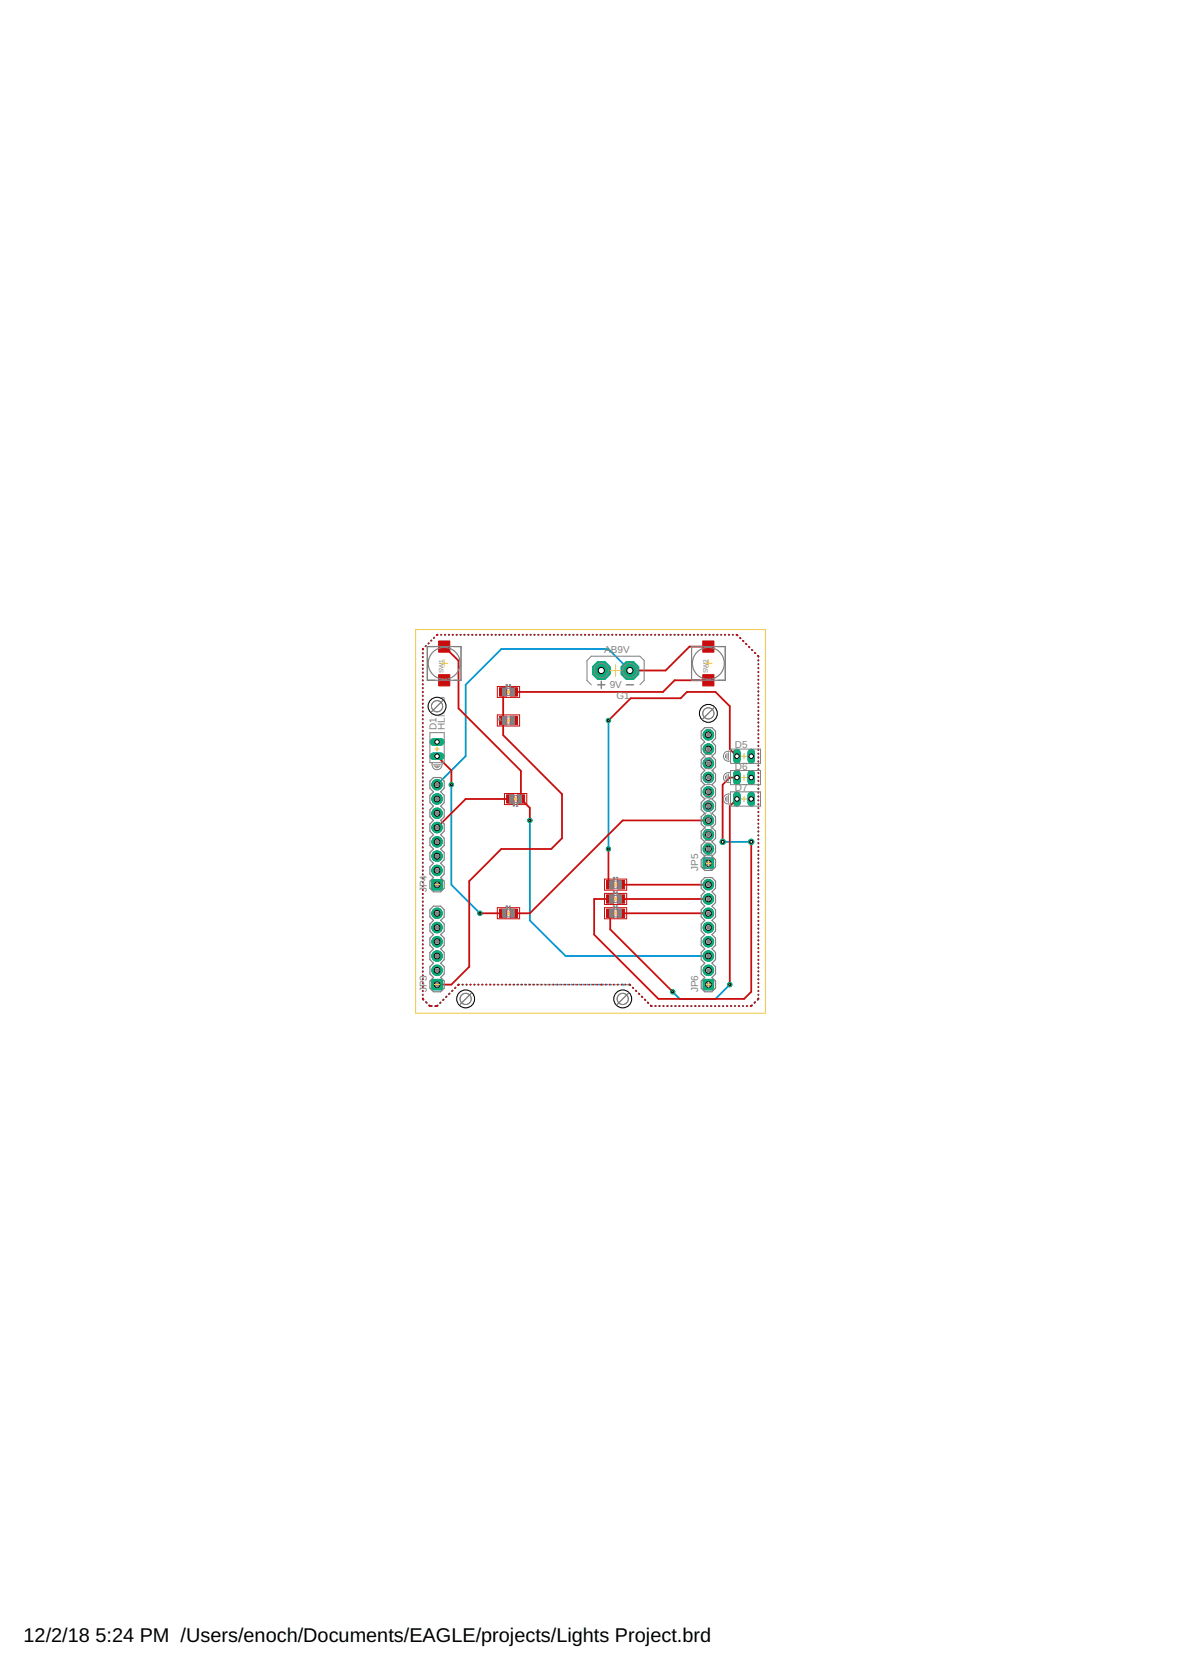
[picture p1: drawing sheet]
<svg xmlns="http://www.w3.org/2000/svg" width="210mm" height="297mm" viewBox="0 0 210 297" stroke-linecap="round" stroke-linejoin="round" font-family="sans-serif">
<defs><g id="words">
<g font-size="3.5">
<text x="4.2" y="291.8">12/2/18</text>
<text x="17" y="291.8">5:24 PM /Users/enoch/Documents/EAGLE/projects/Lights Project.brd</text>
</g>
<g font-size="1.8" fill="#808080">
<text x="107.4" y="116">AB9V</text>
<text x="108.4" y="122.4">9V</text>
<text x="109.6" y="124.3">G1</text>
<text x="77.6" y="129.7" transform="rotate(-90 77.6 129.7)">D1</text>
<text x="79.1" y="129.7" transform="rotate(-90 79.1 129.7)">HLMP6</text>
<text x="130.6" y="133">D5</text>
<text x="130.6" y="136.8">D6</text>
<text x="130.6" y="140.6">D7</text>
<text x="124.1" y="154.8" transform="rotate(-90 124.1 154.8)">JP5</text>
<text x="126.5" y="154.7" transform="rotate(-90 126.5 154.7)">ARDUINO_CONN-IO_HSIP</text>
<text x="75.9" y="158.6" transform="rotate(-90 75.9 158.6)">JP4</text>
<text x="75.9" y="176.4" transform="rotate(-90 75.9 176.4)">JP3</text>
<text x="124.1" y="176.4" transform="rotate(-90 124.1 176.4)">JP6</text>
</g>
<g font-size="1.1" fill="#808080">
<text x="78.8" y="119.7" transform="rotate(-90 78.8 119.7)">SW1</text>
<text x="125.8" y="119.7" transform="rotate(-90 125.8 119.7)">SW2</text>
</g>
</g></defs>
<g fill="none" stroke="#0696d7" stroke-width=".32">
<path d="M75.1 116.1v.1M75.1 116.8h.1M75.1 117.5h.1M75.1 118.2h.1M75.1 118.8v.1M75.1 119.5v.1M75.2 115.3l-.1 .2M75.7 114.8l-.1 .1M76.2 114.3l-.1 .1M76.7 113.8l-.1 .1M77.2 113.3l-.1 .1M77.8 112.8l-.2 .1"/>
<path d="M78.4 112.8h.1M79.1 112.8h.1M79.8 112.8h.1M80.4 112.8h.1M81.1 112.8h.1M81.8 112.8h.1M82.5 112.8h.1M83.2 112.8h.1M83.9 112.8h.1M84.6 112.8h.1M85.3 112.8h.1M86 112.8h.1"/>
<path d="M86.7 112.8h.1M87.4 112.8h.1M88.1 112.8h.1M88.7 112.8h.1M89.4 112.8h.1M90.1 112.8h.1M90.8 112.8h.1M91.5 112.8h.1M92.2 112.8h.1M92.9 112.8h.1M93.6 112.8h.1M94.3 112.8h.1"/>
<path d="M95 112.8h.1M95.7 112.8h.1M96.4 112.8h.1M97 112.8h.1M97.7 112.8h.1M98.4 112.8h.1M99.1 112.8h.1M99.8 112.8h.1M100.5 112.8h.1M101.2 112.8h.1M101.9 112.8h.1M102.6 112.8h.1"/>
<path d="M103.3 112.8h.1M103.9 112.8h.1M104.6 112.8h.1M105.3 112.8h.1M106 112.8h.1M106.7 112.8h.1M107.4 112.8h.1M108.1 112.8h.1M108.8 112.8h.1M109.5 112.8h.1M110.2 112.8h.1M110.8 112.8h.1"/>
<path d="M111.5 112.8h.1M112 119.2l-3.9-3.8h-19l-6.3 6.3v12.7l-5.1 5.1M112.2 112.8h.1M112.9 112.8h.1M113.6 112.8h.1M114.3 112.8h.1M115 112.8h.1M115.7 112.8h.1M116.4 112.8h.1M117.1 112.8h.1M117.8 112.8h.1M118.4 112.8h.1"/>
<path d="M119.1 112.8h.1M119.8 112.8h.1M120.5 112.8h.1M121.2 112.8h.1M121.9 112.8h.1M122.6 112.8h.1M123.3 112.8h.1M124 112.8h.1M124.7 112.8h.1M125.4 112.8h.1M126.1 112.8h.1M126.7 112.8h.1"/>
<path d="M127.4 112.8h.1M128.1 112.8h.1M128.8 112.8h.1M129.5 112.8h.1M130.2 112.8h.1M130.9 112.8l.2 .1M131.5 113.4l.1 .1M132 113.9l.1 .1M132.6 114.4l.1 .1M133.1 115l.1 .1M133.6 115.5l.1 .1M134.2 116l.1 .1"/>
<path d="M134.7 116.6l.1 .1M134.8 117.3v.1M134.8 118v.1M134.8 118.7v.1M134.8 119.4v.1M75.1 120.2v.1M75.1 120.9v.1M75.1 121.6v.1M75.1 122.3v.1M75.1 123v.1M75.1 123.7h.1M75.1 124.4h.1"/>
<path d="M75.1 125.1h.1M75.1 125.7v.1M75.1 126.4v.1M75.1 127.1v.1M75.1 127.8v.1M75.1 128.5v.1M75.1 129.2v.1M75.1 129.9v.1M75.1 130.6h.1M75.1 131.3h.1M75.1 132h.1M75.1 132.6v.1"/>
<path d="M75.1 133.3v.1M75.1 134v.1M75.1 134.7v.1M75.1 135.4v.1M75.1 136.1v.1M75.1 136.8v.1M75.1 137.5h.1M75.1 138.2h.1M75.1 138.9h.1M75.1 139.5v.1M80.2 139.5v17.8l5.1 5M108.1 128.1v22.8"/>
<path d="M134.8 120.1v.1M134.8 120.8v.1M134.8 121.5v.1M134.8 122.2v.1M134.8 122.9v.1M134.8 123.6v.1M134.8 124.2v.1M134.8 124.9v.1M134.8 125.6v.1M134.8 126.3v.1M134.8 127v.1M134.8 127.7v.1"/>
<path d="M134.8 128.4v.1M134.8 129.1v.1M134.8 129.8v.1M134.8 130.5v.1M134.8 131.2v.1M134.8 131.9v.1M134.8 132.5v.1M134.8 133.2v.1M134.8 133.9v.1M134.8 134.6v.1M134.8 135.3v.1M134.8 136v.1"/>
<path d="M134.8 136.7v.1M134.8 137.4v.1M134.8 138.1v.1M134.8 138.8v.1M134.8 139.5v.1M75.1 140.2v.1M75.1 140.9v.1M75.1 141.6v.1M75.1 142.3v.1M75.1 143v.1M75.1 143.7v.1M75.1 144.4h.1"/>
<path d="M75.1 145.1h.1M75.1 145.8h.1M75.1 146.4v.1M75.1 147.1v.1M75.1 147.8v.1M75.1 148.5v.1M75.1 149.2v.1M75.1 149.9v.1M75.1 150.6v.1M75.1 151.3h.1M75.1 152h.1M75.1 152.7h.1"/>
<path d="M75.1 153.3v.1M75.1 154v.1M75.1 154.7v.1M75.1 155.4v.1M75.1 156.1v.1M75.1 156.8v.1M75.1 157.5v.1M75.1 158.2h.1M75.1 158.9h.1M75.1 159.6h.1M94.2 145.8v17.8l6.3 6.3h25.4M128.4 149.6h5.1"/>
<path d="M134.8 140.2v.1M134.8 140.8v.1M134.8 141.5v.1M134.8 142.2v.1M134.8 142.9v.1M134.8 143.6v.1M134.8 144.3v.1M134.8 145v.1M134.8 145.7v.1M134.8 146.4v.1M134.8 147.1v.1M134.8 147.8h.1"/>
<path d="M134.8 148.5h.1M134.8 149.1v.1M134.8 149.8v.1M134.8 150.5v.1M134.8 151.2v.1M134.8 151.9v.1M134.8 152.6v.1M134.8 153.3v.1M134.8 154v.1M134.8 154.7h.1M134.8 155.4h.1M134.8 156.1h.1"/>
<path d="M134.8 156.7v.1M134.8 157.4v.1M134.8 158.1v.1M134.8 158.8v.1M134.8 159.5v.1M75.1 177.5l.2 .2M75.1 160.2v.1M75.1 160.9v.1M75.1 161.6v.1M75.1 162.3v.1M75.1 163v.1M75.1 163.7v.1"/>
<path d="M75.1 164.4v.1M75.1 165.1h.1M75.1 165.8h.1M75.1 166.5h.1M75.1 167.1v.1M75.1 167.8v.1M75.1 168.5v.1M75.1 169.2v.1M75.1 169.9v.1M75.1 170.6v.1M75.1 171.3v.1M75.1 172h.1"/>
<path d="M75.1 172.7h.1M75.1 173.4h.1M75.1 174v.1M75.1 174.7v.1M75.1 175.4v.1M75.1 176.1v.1M75.1 176.8v.1M75.7 178.1l.1 .2M76.3 178.7l.5 .1M77.8 178.7l-.5 .1M78.3 178.2l-.1 .1M78.8 177.7l-.1 .1"/>
<path d="M79.4 177.1l-.1 .1M79.9 176.6l-.1 .1M80.4 176.1l-.1 .1M81 175.6l-.1 .1M81.6 175l-.2 .1M82.2 175h.1M82.9 175h.1M83.6 175h.1M84.3 175h.1M84.9 175h.1M85.6 175h.1M86.3 175h.1"/>
<path d="M87 175h.1M87.7 175h.1M88.4 175h.1M89.1 175h.1M89.8 175h.1M90.5 175h.1M91.2 175h.1M91.9 175h.1M92.6 175h.1M93.3 175h.1M94 175h.1M94.7 175h.1"/>
<path d="M95.4 175h.1M96 175h.1M96.7 175h.1M97.4 175h.1M98.1 175h.1M98.8 175h.1M99.5 175h.1M100.2 175h.1M100.9 175h.1M101.6 175h.1M102.3 175h.1M103 175h.1"/>
<path d="M103.7 175h.1M104.4 175h.1M105.1 175h.1M105.7 175h.1M106.4 175h.1M107.1 175h.1M107.8 175h.1M108.5 175h.1M109.2 175h.1M109.9 175h.1M110.6 175h.4M111.6 175l.4 .1"/>
<path d="M112.5 175.6l.1 .1M113 176.1l.1 .1M113.5 176.6l.1 .1M114.1 177.1l.1 .1M114.6 177.7l.1 .1M115.1 178.2l.1 .1M115.7 178.7l.1 .1M116.5 178.8h.1M117.2 178.8h.1M117.9 178.8h.1M118.6 178.8h.1M119.3 178.8h.1"/>
<path d="M120 178.8h.1M120.7 178.8h.1M121.4 178.8h.1M122.1 178.8h.1M122.8 178.8h.1M123.5 178.8h.1M124.2 178.8h.1M124.9 178.8h.1M125.6 178.8h.2M126.3 178.8h.1M127.1 178.8h.1M127.8 178.8h.1"/>
<path d="M128.5 178.8h.1M129.2 178.8h.1M129.7 175l-2.5 2.6h-6.4l-1.3-1.3M129.9 178.8h.1M130.6 178.8h.1M131.3 178.8h.1M132 178.8h.1M132.7 178.8h.1M133.6 178.7l-.2 .1M134.2 178.1l-.1 .2M134.8 160.2v.1M134.8 160.9v.1"/>
<path d="M134.8 161.6v.1M134.8 162.3v.1M134.8 163h.1M134.8 163.7h.1M134.8 164.4h.1M134.8 165v.1M134.8 165.7v.1M134.8 166.4v.1M134.8 167.1v.1M134.8 167.8v.1M134.8 168.5v.1M134.8 169.2v.1"/>
<path d="M134.8 169.9v.1M134.8 170.6v.1M134.8 171.3h.1M134.8 172h.1M134.8 172.7h.1M134.8 173.3v.1M134.8 174v.1M134.8 174.7v.1M134.8 175.4v.1M134.8 176.1v.1M134.8 176.8v.1M134.8 177.5l-.1 .2"/>
</g>
<circle cx="112" cy="119.2" r="1.7" fill="#0dab76" stroke="#0dab76" stroke-width=".18"/>
<circle cx="112" cy="119.2" r=".55" fill="#fff" stroke="#000" stroke-width=".18"/>
<circle cx="106.9" cy="119.2" r="1.7" fill="#0dab76" stroke="#0dab76" stroke-width=".18"/>
<circle cx="106.9" cy="119.2" r=".55" fill="#fff" stroke="#000" stroke-width=".18"/>
<path d="M77 134.4h1.3" fill="none" stroke="#0dab76" stroke-width="1.3"/>
<circle cx="77.7" cy="134.4" r=".4" fill="#fff" stroke="#000" stroke-width=".18"/>
<path d="M77 131.9h1.3" fill="none" stroke="#0dab76" stroke-width="1.3"/>
<circle cx="77.7" cy="131.9" r=".4" fill="#fff" stroke="#000" stroke-width=".18"/>
<path d="M131 133.8v1.3" fill="none" stroke="#0dab76" stroke-width="1.3"/>
<circle cx="131" cy="134.4" r=".4" fill="#fff" stroke="#000" stroke-width=".18"/>
<path d="M133.5 133.8v1.3" fill="none" stroke="#0dab76" stroke-width="1.3"/>
<circle cx="133.5" cy="134.4" r=".4" fill="#fff" stroke="#000" stroke-width=".18"/>
<path d="M131 137.6v1.3" fill="none" stroke="#0dab76" stroke-width="1.3"/>
<circle cx="131" cy="138.2" r=".4" fill="#fff" stroke="#000" stroke-width=".18"/>
<path d="M133.5 137.6v1.3" fill="none" stroke="#0dab76" stroke-width="1.3"/>
<circle cx="133.5" cy="138.2" r=".4" fill="#fff" stroke="#000" stroke-width=".18"/>
<path d="M131 141.4v1.3" fill="none" stroke="#0dab76" stroke-width="1.3"/>
<circle cx="131" cy="142" r=".4" fill="#fff" stroke="#000" stroke-width=".18"/>
<path d="M133.5 141.4v1.3" fill="none" stroke="#0dab76" stroke-width="1.3"/>
<circle cx="133.5" cy="142" r=".4" fill="#fff" stroke="#000" stroke-width=".18"/>
<path d="M76.8 174.1h1.8v1.9h-1.8z" fill="#0dab76" stroke="#0dab76" stroke-width=".18"/>
<circle cx="77.7" cy="175" r=".51" fill="#fff" stroke="#000" stroke-width=".18"/>
<circle cx="77.7" cy="172.5" r=".93" fill="#0dab76" stroke="#0dab76" stroke-width=".18"/>
<circle cx="77.7" cy="172.5" r=".51" fill="#fff" stroke="#000" stroke-width=".18"/>
<circle cx="77.7" cy="169.9" r=".93" fill="#0dab76" stroke="#0dab76" stroke-width=".18"/>
<circle cx="77.7" cy="169.9" r=".51" fill="#fff" stroke="#000" stroke-width=".18"/>
<circle cx="77.7" cy="167.4" r=".93" fill="#0dab76" stroke="#0dab76" stroke-width=".18"/>
<circle cx="77.7" cy="167.4" r=".51" fill="#fff" stroke="#000" stroke-width=".18"/>
<circle cx="77.7" cy="164.9" r=".93" fill="#0dab76" stroke="#0dab76" stroke-width=".18"/>
<circle cx="77.7" cy="164.9" r=".51" fill="#fff" stroke="#000" stroke-width=".18"/>
<circle cx="77.7" cy="162.3" r=".93" fill="#0dab76" stroke="#0dab76" stroke-width=".18"/>
<circle cx="77.7" cy="162.3" r=".51" fill="#fff" stroke="#000" stroke-width=".18"/>
<path d="M125 152.5h1.8v1.9h-1.8z" fill="#0dab76" stroke="#0dab76" stroke-width=".18"/>
<circle cx="125.9" cy="153.5" r=".51" fill="#fff" stroke="#000" stroke-width=".18"/>
<circle cx="125.9" cy="150.9" r=".93" fill="#0dab76" stroke="#0dab76" stroke-width=".18"/>
<circle cx="125.9" cy="150.9" r=".51" fill="#fff" stroke="#000" stroke-width=".18"/>
<circle cx="125.9" cy="148.4" r=".93" fill="#0dab76" stroke="#0dab76" stroke-width=".18"/>
<circle cx="125.9" cy="148.4" r=".51" fill="#fff" stroke="#000" stroke-width=".18"/>
<circle cx="125.9" cy="145.8" r=".93" fill="#0dab76" stroke="#0dab76" stroke-width=".18"/>
<circle cx="125.9" cy="145.8" r=".51" fill="#fff" stroke="#000" stroke-width=".18"/>
<circle cx="125.9" cy="143.3" r=".93" fill="#0dab76" stroke="#0dab76" stroke-width=".18"/>
<circle cx="125.9" cy="143.3" r=".51" fill="#fff" stroke="#000" stroke-width=".18"/>
<circle cx="125.9" cy="140.8" r=".93" fill="#0dab76" stroke="#0dab76" stroke-width=".18"/>
<circle cx="125.9" cy="140.8" r=".51" fill="#fff" stroke="#000" stroke-width=".18"/>
<circle cx="125.9" cy="138.2" r=".93" fill="#0dab76" stroke="#0dab76" stroke-width=".18"/>
<circle cx="125.9" cy="138.2" r=".51" fill="#fff" stroke="#000" stroke-width=".18"/>
<circle cx="125.9" cy="135.7" r=".93" fill="#0dab76" stroke="#0dab76" stroke-width=".18"/>
<circle cx="125.9" cy="135.7" r=".51" fill="#fff" stroke="#000" stroke-width=".18"/>
<circle cx="125.9" cy="133.2" r=".93" fill="#0dab76" stroke="#0dab76" stroke-width=".18"/>
<circle cx="125.9" cy="133.2" r=".51" fill="#fff" stroke="#000" stroke-width=".18"/>
<circle cx="125.9" cy="130.6" r=".93" fill="#0dab76" stroke="#0dab76" stroke-width=".18"/>
<circle cx="125.9" cy="130.6" r=".51" fill="#fff" stroke="#000" stroke-width=".18"/>
<path d="M125 174.1h1.8v1.9h-1.8z" fill="#0dab76" stroke="#0dab76" stroke-width=".18"/>
<circle cx="125.9" cy="175" r=".51" fill="#fff" stroke="#000" stroke-width=".18"/>
<circle cx="125.9" cy="172.5" r=".93" fill="#0dab76" stroke="#0dab76" stroke-width=".18"/>
<circle cx="125.9" cy="172.5" r=".51" fill="#fff" stroke="#000" stroke-width=".18"/>
<circle cx="125.9" cy="169.9" r=".93" fill="#0dab76" stroke="#0dab76" stroke-width=".18"/>
<circle cx="125.9" cy="169.9" r=".51" fill="#fff" stroke="#000" stroke-width=".18"/>
<circle cx="125.9" cy="167.4" r=".93" fill="#0dab76" stroke="#0dab76" stroke-width=".18"/>
<circle cx="125.9" cy="167.4" r=".51" fill="#fff" stroke="#000" stroke-width=".18"/>
<circle cx="125.9" cy="164.9" r=".93" fill="#0dab76" stroke="#0dab76" stroke-width=".18"/>
<circle cx="125.9" cy="164.9" r=".51" fill="#fff" stroke="#000" stroke-width=".18"/>
<circle cx="125.9" cy="162.3" r=".93" fill="#0dab76" stroke="#0dab76" stroke-width=".18"/>
<circle cx="125.9" cy="162.3" r=".51" fill="#fff" stroke="#000" stroke-width=".18"/>
<circle cx="125.9" cy="159.8" r=".93" fill="#0dab76" stroke="#0dab76" stroke-width=".18"/>
<circle cx="125.9" cy="159.8" r=".51" fill="#fff" stroke="#000" stroke-width=".18"/>
<circle cx="125.9" cy="157.3" r=".93" fill="#0dab76" stroke="#0dab76" stroke-width=".18"/>
<circle cx="125.9" cy="157.3" r=".51" fill="#fff" stroke="#000" stroke-width=".18"/>
<path d="M76.8 156.3h1.8v1.9h-1.8z" fill="#0dab76" stroke="#0dab76" stroke-width=".18"/>
<circle cx="77.7" cy="157.3" r=".51" fill="#fff" stroke="#000" stroke-width=".18"/>
<circle cx="77.7" cy="154.7" r=".93" fill="#0dab76" stroke="#0dab76" stroke-width=".18"/>
<circle cx="77.7" cy="154.7" r=".51" fill="#fff" stroke="#000" stroke-width=".18"/>
<circle cx="77.7" cy="152.2" r=".93" fill="#0dab76" stroke="#0dab76" stroke-width=".18"/>
<circle cx="77.7" cy="152.2" r=".51" fill="#fff" stroke="#000" stroke-width=".18"/>
<circle cx="77.7" cy="149.6" r=".93" fill="#0dab76" stroke="#0dab76" stroke-width=".18"/>
<circle cx="77.7" cy="149.6" r=".51" fill="#fff" stroke="#000" stroke-width=".18"/>
<circle cx="77.7" cy="147.1" r=".93" fill="#0dab76" stroke="#0dab76" stroke-width=".18"/>
<circle cx="77.7" cy="147.1" r=".51" fill="#fff" stroke="#000" stroke-width=".18"/>
<circle cx="77.7" cy="144.6" r=".93" fill="#0dab76" stroke="#0dab76" stroke-width=".18"/>
<circle cx="77.7" cy="144.6" r=".51" fill="#fff" stroke="#000" stroke-width=".18"/>
<circle cx="77.7" cy="142" r=".93" fill="#0dab76" stroke="#0dab76" stroke-width=".18"/>
<circle cx="77.7" cy="142" r=".51" fill="#fff" stroke="#000" stroke-width=".18"/>
<circle cx="77.7" cy="139.5" r=".93" fill="#0dab76" stroke="#0dab76" stroke-width=".18"/>
<circle cx="77.7" cy="139.5" r=".51" fill="#fff" stroke="#000" stroke-width=".18"/>
<circle cx="94.2" cy="145.8" r=".38" fill="#0dab76" stroke="#0dab76" stroke-width=".18"/>
<circle cx="94.2" cy="145.8" r=".17" fill="#fff" stroke="#000" stroke-width=".18"/>
<circle cx="80.2" cy="139.5" r=".38" fill="#0dab76" stroke="#0dab76" stroke-width=".18"/>
<circle cx="80.2" cy="139.5" r=".17" fill="#fff" stroke="#000" stroke-width=".18"/>
<circle cx="85.3" cy="162.3" r=".38" fill="#0dab76" stroke="#0dab76" stroke-width=".18"/>
<circle cx="85.3" cy="162.3" r=".17" fill="#fff" stroke="#000" stroke-width=".18"/>
<circle cx="108.1" cy="128.1" r=".38" fill="#0dab76" stroke="#0dab76" stroke-width=".18"/>
<circle cx="108.1" cy="128.1" r=".17" fill="#fff" stroke="#000" stroke-width=".18"/>
<circle cx="108.1" cy="150.9" r=".38" fill="#0dab76" stroke="#0dab76" stroke-width=".18"/>
<circle cx="108.1" cy="150.9" r=".17" fill="#fff" stroke="#000" stroke-width=".18"/>
<circle cx="133.5" cy="149.6" r=".47" fill="#0dab76" stroke="#0dab76" stroke-width=".18"/>
<circle cx="133.5" cy="149.6" r=".25" fill="#fff" stroke="#000" stroke-width=".18"/>
<circle cx="128.4" cy="149.6" r=".47" fill="#0dab76" stroke="#0dab76" stroke-width=".18"/>
<circle cx="128.4" cy="149.6" r=".25" fill="#fff" stroke="#000" stroke-width=".18"/>
<circle cx="119.5" cy="176.3" r=".38" fill="#0dab76" stroke="#0dab76" stroke-width=".18"/>
<circle cx="119.5" cy="176.3" r=".17" fill="#fff" stroke="#000" stroke-width=".18"/>
<circle cx="129.7" cy="175" r=".38" fill="#0dab76" stroke="#0dab76" stroke-width=".18"/>
<circle cx="129.7" cy="175" r=".17" fill="#fff" stroke="#000" stroke-width=".18"/>
<g fill="#c90d0c" stroke="#c90d0c" stroke-width=".18">
<path d="M88.8 161.6h1.3v1.5h-1.3z"/>
<path d="M90.7 161.6h1.3v1.5h-1.3z"/>
<path d="M91.9 141.3h1.3v1.5h-1.3z"/>
<path d="M90 141.3h1.4v1.5h-1.4z"/>
<path d="M88.8 122.3h1.3v1.4h-1.3z"/>
<path d="M90.7 122.3h1.3v1.4h-1.3z"/>
<path d="M90.7 127.3h1.3v1.5h-1.3z"/>
<path d="M88.8 127.3h1.3v1.5h-1.3z"/>
<path d="M107.8 161.6h1.3v1.5h-1.3z"/>
<path d="M109.7 161.6h1.3v1.5h-1.3z"/>
<path d="M107.8 159.1h1.3v1.4h-1.3z"/>
<path d="M109.7 159.1h1.3v1.4h-1.3z"/>
<path d="M107.8 156.5h1.3v1.5h-1.3z"/>
<path d="M109.7 156.5h1.3v1.5h-1.3z"/>
<path d="M78 113.9h1.9v2h-1.9z"/>
<path d="M78 119.9h1.9v2h-1.9z"/>
<path d="M124.9 113.9h2v2h-2z"/>
<path d="M124.9 119.9h2v2h-2z"/>
</g>
<g fill="none" stroke="#c90d0c" stroke-width=".32">
<path d="M75.1 116.1v.1M75.1 116.8h.1M75.1 117.5h.1M75.1 118.2h.1M75.1 118.8v.1M75.1 119.5v.1M75.2 115.3l-.1 .2M75.7 114.8l-.1 .1M76.2 114.3l-.1 .1M76.7 113.8l-.1 .1M77.2 113.3l-.1 .1M77.8 112.8l-.2 .1"/>
<path d="M78.4 112.8h.1M79 114.9l2.5 2.6v8.4l11.1 11.1v5l1.6 1.6v2.2M79.1 112.8h.1M79.8 112.8h.1M80.4 112.8h.1M81.1 112.8h.1M81.8 112.8h.1M82.5 112.8h.1M83.2 112.8h.1M83.9 112.8h.1M84.6 112.8h.1M85.3 112.8h.1"/>
<path d="M86 112.8h.1M86.7 112.8h.1M87.4 112.8h.1M88.1 112.8h.1M88.7 112.8h.1M89.4 112.8h.1M90.1 112.8h.1M90.8 112.8h.1M91.5 112.8h.1M92.2 112.8h.1M92.9 112.8h.1M93.6 112.8h.1"/>
<path d="M94.3 112.8h.1M95 112.8h.1M95.7 112.8h.1M96.4 112.8h.1M97 112.8h.1M97.7 112.8h.1M98.4 112.8h.1M99.1 112.8h.1M99.8 112.8h.1M100.5 112.8h.1M101.2 112.8h.1M101.9 112.8h.1"/>
<path d="M102.6 112.8h.1M103.3 112.8h.1M103.9 112.8h.1M104.6 112.8h.1M105.3 112.8h.1M106 112.8h.1M106.7 112.8h.1M107.4 112.8h.1M108.1 112.8h.1M108.8 112.8h.1M109.5 112.8h.1M110.2 112.8h.1"/>
<path d="M110.8 112.8h.1M111.5 112.8h.1M112.2 112.8h.1M112.9 112.8h.1M113.6 112.8h.1M114.3 112.8h.1M115 112.8h.1M115.7 112.8h.1M116.4 112.8h.1M117.1 112.8h.1M117.8 112.8h.1M118.4 112.8h.1"/>
<path d="M119.1 112.8h.1M119.8 112.8h.1M120.5 112.8h.1M121.2 112.8h.1M121.9 112.8h.1M122.6 112.8h.1M123.3 112.8h.1M124 112.8h.1M124.7 112.8h.1M125.4 112.8h.1M125.9 114.9h-3.3l-4.3 4.3h-6.3M126.1 112.8h.1"/>
<path d="M126.7 112.8h.1M127.4 112.8h.1M128.1 112.8h.1M128.8 112.8h.1M129.5 112.8h.1M130.2 112.8h.1M130.9 112.8l.2 .1M131.5 113.4l.1 .1M132 113.9l.1 .1M132.6 114.4l.1 .1M133.1 115l.1 .1M133.6 115.5l.1 .1"/>
<path d="M134.2 116l.1 .1M134.7 116.6l.1 .1M134.8 117.3v.1M134.8 118v.1M134.8 118.7v.1M134.8 119.4v.1M75.1 120.2v.1M75.1 120.9v.1M75.1 121.6v.1M75.1 122.3v.1M75.1 123v.1M75.1 123.7h.1"/>
<path d="M75.1 124.4h.1M75.1 125.1h.1M75.1 125.7v.1M75.1 126.4v.1M75.1 127.1v.1M75.1 127.8v.1M75.1 128.5v.1M75.1 129.2v.1M75.1 129.9v.1M75.1 130.6h.1M75.1 131.3h.1M75.1 132h.1"/>
<path d="M75.1 132.6v.1M75.1 133.3v.1M75.1 134v.1M75.1 134.7v.1M75.1 135.4v.1M75.1 136.1v.1M75.1 136.8v.1M75.1 137.5h.1M75.1 138.2h.1M75.1 138.9h.1M75.1 139.5v.1M77.7 134.4l2.5 2.6v2.5"/>
<path d="M89.4 123v7.7l10.5 10.5v7.8l-1.9 1.9h-8.9l-5.7 5.7v15.3l-3.2 3.1h-2.5M108.1 128.1l4-4h8.9l1.1-1.1h5.1l2.5 2.5v7.7l1.3 1.2M125.9 120.9h-6l-2.1 2.1h-26.5M131 138.2h-1.3l-1.3 1.3v10.1M134.8 120.1v.1M134.8 120.8v.1M134.8 121.5v.1M134.8 122.2v.1M134.8 122.9v.1M134.8 123.6v.1M134.8 124.2v.1M134.8 124.9v.1"/>
<path d="M134.8 125.6v.1M134.8 126.3v.1M134.8 127v.1M134.8 127.7v.1M134.8 128.4v.1M134.8 129.1v.1M134.8 129.8v.1M134.8 130.5v.1M134.8 131.2v.1M134.8 131.9v.1M134.8 132.5v.1M134.8 133.2v.1"/>
<path d="M134.8 133.9v.1M134.8 134.6v.1M134.8 135.3v.1M134.8 136v.1M134.8 136.7v.1M134.8 137.4v.1M134.8 138.1v.1M134.8 138.8v.1M134.8 139.5v.1M75.1 140.2v.1M75.1 140.9v.1M75.1 141.6v.1"/>
<path d="M75.1 142.3v.1M75.1 143v.1M75.1 143.7v.1M75.1 144.4h.1M75.1 145.1h.1M75.1 145.8h.1M75.1 146.4v.1M75.1 147.1v.1M75.1 147.8v.1M75.1 148.5v.1M75.1 149.2v.1M75.1 149.9v.1"/>
<path d="M75.1 150.6v.1M75.1 151.3h.1M75.1 152h.1M75.1 152.7h.1M75.1 153.3v.1M75.1 154v.1M75.1 154.7v.1M75.1 155.4v.1M75.1 156.1v.1M75.1 156.8v.1M75.1 157.5v.1M75.1 158.2h.1"/>
<path d="M75.1 158.9h.1M75.1 159.6h.1M90.7 142h-7.9l-5.1 5.1M108.1 150.9v6.1l.4 .3M110.4 159.8h15.5M110.4 157.3h15.5M125.9 145.8h-15.2l-16.5 16.5h-2.9M131 142l-1.3 1.3v31.7M133.5 149.6v26.7l-1.3 1.3h-15.2l-11.4-11.5v-6.3h2.9M134.8 140.2v.1M134.8 140.8v.1M134.8 141.5v.1"/>
<path d="M134.8 142.2v.1M134.8 142.9v.1M134.8 143.6v.1M134.8 144.3v.1M134.8 145v.1M134.8 145.7v.1M134.8 146.4v.1M134.8 147.1v.1M134.8 147.8h.1M134.8 148.5h.1M134.8 149.1v.1M134.8 149.8v.1"/>
<path d="M134.8 150.5v.1M134.8 151.2v.1M134.8 151.9v.1M134.8 152.6v.1M134.8 153.3v.1M134.8 154v.1M134.8 154.7h.1M134.8 155.4h.1M134.8 156.1h.1M134.8 156.7v.1M134.8 157.4v.1M134.8 158.1v.1"/>
<path d="M134.8 158.8v.1M134.8 159.5v.1M75.1 177.5l.2 .2M75.1 160.2v.1M75.1 160.9v.1M75.1 161.6v.1M75.1 162.3v.1M75.1 163v.1M75.1 163.7v.1M75.1 164.4v.1M75.1 165.1h.1M75.1 165.8h.1"/>
<path d="M75.1 166.5h.1M75.1 167.1v.1M75.1 167.8v.1M75.1 168.5v.1M75.1 169.2v.1M75.1 169.9v.1M75.1 170.6v.1M75.1 171.3v.1M75.1 172h.1M75.1 172.7h.1M75.1 173.4h.1M75.1 174v.1"/>
<path d="M75.1 174.7v.1M75.1 175.4v.1M75.1 176.1v.1M75.1 176.8v.1M75.7 178.1l.1 .2M76.3 178.7l.5 .1M77.8 178.7l-.5 .1M78.3 178.2l-.1 .1M78.8 177.7l-.1 .1M79.4 177.1l-.1 .1M79.9 176.6l-.1 .1M80.4 176.1l-.1 .1"/>
<path d="M81 175.6l-.1 .1M81.6 175l-.2 .1M82.2 175h.1M82.9 175h.1M83.6 175h.1M84.3 175h.1M85 175h.1M85.3 162.3h4.1l-.3 .4M85.7 175h.1M86.4 175h.1M87.1 175h.1M87.8 175h.1"/>
<path d="M88.5 175h.1M89.2 175h.1M89.9 175h.1M90.6 175h.1M91.3 175h.1M92 175h.1M92.7 175h.1M93.4 175h.1M94.1 175h.1M94.8 175h.1M95.5 175h.1M96.2 175h.1"/>
<path d="M96.9 175h.1M97.6 175h.1M98.3 175h.1M99 175h.1M99.8 175h.1M100.5 175h.1M101.2 175h.1M101.9 175h.1M102.6 175h.1M103.3 175h.1M104 175h.1M104.7 175h.1"/>
<path d="M105.4 175h.1M106.1 175h.1M106.8 175h.2M107.6 175h.1M108.3 175h.1M108.5 162.3v2.9l11 11.1M109 175h.1M109.7 175h.1M110.4 162.3h15.5M110.4 175h.1M111.1 175h.1M111.8 175l.2 .1"/>
<path d="M112.5 175.6l.1 .1M113 176.1l.1 .1M113.5 176.6l.1 .1M114.1 177.1l.1 .1M114.6 177.7l.1 .1M115.1 178.2l.1 .1M115.7 178.7l.1 .1M116.5 178.8h.1M117.2 178.8h.1M117.9 178.8h.1M118.6 178.8h.1M119.3 178.8h.1"/>
<path d="M120 178.8h.1M120.7 178.8h.1M121.4 178.8h.1M122.1 178.8h.1M122.8 178.8h.1M123.5 178.8h.1M124.2 178.8h.1M124.9 178.8h.1M125.6 178.8h.2M126.3 178.8h.1M127.1 178.8h.1M127.8 178.8h.1"/>
<path d="M128.5 178.8h.1M129.2 178.8h.1M129.9 178.8h.1M130.6 178.8h.1M131.3 178.8h.1M132 178.8h.1M132.7 178.8h.1M133.6 178.7l-.2 .1M134.2 178.1l-.1 .2M134.8 160.2v.1M134.8 160.9v.1M134.8 161.6v.1"/>
<path d="M134.8 162.3v.1M134.8 163h.1M134.8 163.7h.1M134.8 164.4h.1M134.8 165v.1M134.8 165.7v.1M134.8 166.4v.1M134.8 167.1v.1M134.8 167.8v.1M134.8 168.5v.1M134.8 169.2v.1M134.8 169.9v.1"/>
<path d="M134.8 170.6v.1M134.8 171.3h.1M134.8 172h.1M134.8 172.7h.1M134.8 173.3v.1M134.8 174v.1M134.8 174.7v.1M134.8 175.4v.1M134.8 176.1v.1M134.8 176.8v.1M134.8 177.5l-.1 .2"/>
</g>
<circle cx="112" cy="119.2" r="1.7" fill="#0dab76" stroke="#0dab76" stroke-width=".18"/>
<circle cx="112" cy="119.2" r=".55" fill="#fff" stroke="#000" stroke-width=".18"/>
<circle cx="106.9" cy="119.2" r="1.7" fill="#0dab76" stroke="#0dab76" stroke-width=".18"/>
<circle cx="106.9" cy="119.2" r=".55" fill="#fff" stroke="#000" stroke-width=".18"/>
<path d="M77 134.4h1.3" fill="none" stroke="#0dab76" stroke-width="1.3"/>
<circle cx="77.7" cy="134.4" r=".4" fill="#fff" stroke="#000" stroke-width=".18"/>
<path d="M77 131.9h1.3" fill="none" stroke="#0dab76" stroke-width="1.3"/>
<circle cx="77.7" cy="131.9" r=".4" fill="#fff" stroke="#000" stroke-width=".18"/>
<path d="M131 133.8v1.3" fill="none" stroke="#0dab76" stroke-width="1.3"/>
<circle cx="131" cy="134.4" r=".4" fill="#fff" stroke="#000" stroke-width=".18"/>
<path d="M133.5 133.8v1.3" fill="none" stroke="#0dab76" stroke-width="1.3"/>
<circle cx="133.5" cy="134.4" r=".4" fill="#fff" stroke="#000" stroke-width=".18"/>
<path d="M131 137.6v1.3" fill="none" stroke="#0dab76" stroke-width="1.3"/>
<circle cx="131" cy="138.2" r=".4" fill="#fff" stroke="#000" stroke-width=".18"/>
<path d="M133.5 137.6v1.3" fill="none" stroke="#0dab76" stroke-width="1.3"/>
<circle cx="133.5" cy="138.2" r=".4" fill="#fff" stroke="#000" stroke-width=".18"/>
<path d="M131 141.4v1.3" fill="none" stroke="#0dab76" stroke-width="1.3"/>
<circle cx="131" cy="142" r=".4" fill="#fff" stroke="#000" stroke-width=".18"/>
<path d="M133.5 141.4v1.3" fill="none" stroke="#0dab76" stroke-width="1.3"/>
<circle cx="133.5" cy="142" r=".4" fill="#fff" stroke="#000" stroke-width=".18"/>
<path d="M76.8 174.1h1.8v1.9h-1.8z" fill="#0dab76" stroke="#0dab76" stroke-width=".18"/>
<circle cx="77.7" cy="175" r=".51" fill="#fff" stroke="#000" stroke-width=".18"/>
<circle cx="77.7" cy="172.5" r=".93" fill="#0dab76" stroke="#0dab76" stroke-width=".18"/>
<circle cx="77.7" cy="172.5" r=".51" fill="#fff" stroke="#000" stroke-width=".18"/>
<circle cx="77.7" cy="169.9" r=".93" fill="#0dab76" stroke="#0dab76" stroke-width=".18"/>
<circle cx="77.7" cy="169.9" r=".51" fill="#fff" stroke="#000" stroke-width=".18"/>
<circle cx="77.7" cy="167.4" r=".93" fill="#0dab76" stroke="#0dab76" stroke-width=".18"/>
<circle cx="77.7" cy="167.4" r=".51" fill="#fff" stroke="#000" stroke-width=".18"/>
<circle cx="77.7" cy="164.9" r=".93" fill="#0dab76" stroke="#0dab76" stroke-width=".18"/>
<circle cx="77.7" cy="164.9" r=".51" fill="#fff" stroke="#000" stroke-width=".18"/>
<circle cx="77.7" cy="162.3" r=".93" fill="#0dab76" stroke="#0dab76" stroke-width=".18"/>
<circle cx="77.7" cy="162.3" r=".51" fill="#fff" stroke="#000" stroke-width=".18"/>
<path d="M125 152.5h1.8v1.9h-1.8z" fill="#0dab76" stroke="#0dab76" stroke-width=".18"/>
<circle cx="125.9" cy="153.5" r=".51" fill="#fff" stroke="#000" stroke-width=".18"/>
<circle cx="125.9" cy="150.9" r=".93" fill="#0dab76" stroke="#0dab76" stroke-width=".18"/>
<circle cx="125.9" cy="150.9" r=".51" fill="#fff" stroke="#000" stroke-width=".18"/>
<circle cx="125.9" cy="148.4" r=".93" fill="#0dab76" stroke="#0dab76" stroke-width=".18"/>
<circle cx="125.9" cy="148.4" r=".51" fill="#fff" stroke="#000" stroke-width=".18"/>
<circle cx="125.9" cy="145.8" r=".93" fill="#0dab76" stroke="#0dab76" stroke-width=".18"/>
<circle cx="125.9" cy="145.8" r=".51" fill="#fff" stroke="#000" stroke-width=".18"/>
<circle cx="125.9" cy="143.3" r=".93" fill="#0dab76" stroke="#0dab76" stroke-width=".18"/>
<circle cx="125.9" cy="143.3" r=".51" fill="#fff" stroke="#000" stroke-width=".18"/>
<circle cx="125.9" cy="140.8" r=".93" fill="#0dab76" stroke="#0dab76" stroke-width=".18"/>
<circle cx="125.9" cy="140.8" r=".51" fill="#fff" stroke="#000" stroke-width=".18"/>
<circle cx="125.9" cy="138.2" r=".93" fill="#0dab76" stroke="#0dab76" stroke-width=".18"/>
<circle cx="125.9" cy="138.2" r=".51" fill="#fff" stroke="#000" stroke-width=".18"/>
<circle cx="125.9" cy="135.7" r=".93" fill="#0dab76" stroke="#0dab76" stroke-width=".18"/>
<circle cx="125.9" cy="135.7" r=".51" fill="#fff" stroke="#000" stroke-width=".18"/>
<circle cx="125.9" cy="133.2" r=".93" fill="#0dab76" stroke="#0dab76" stroke-width=".18"/>
<circle cx="125.9" cy="133.2" r=".51" fill="#fff" stroke="#000" stroke-width=".18"/>
<circle cx="125.9" cy="130.6" r=".93" fill="#0dab76" stroke="#0dab76" stroke-width=".18"/>
<circle cx="125.9" cy="130.6" r=".51" fill="#fff" stroke="#000" stroke-width=".18"/>
<path d="M125 174.1h1.8v1.9h-1.8z" fill="#0dab76" stroke="#0dab76" stroke-width=".18"/>
<circle cx="125.9" cy="175" r=".51" fill="#fff" stroke="#000" stroke-width=".18"/>
<circle cx="125.9" cy="172.5" r=".93" fill="#0dab76" stroke="#0dab76" stroke-width=".18"/>
<circle cx="125.9" cy="172.5" r=".51" fill="#fff" stroke="#000" stroke-width=".18"/>
<circle cx="125.9" cy="169.9" r=".93" fill="#0dab76" stroke="#0dab76" stroke-width=".18"/>
<circle cx="125.9" cy="169.9" r=".51" fill="#fff" stroke="#000" stroke-width=".18"/>
<circle cx="125.9" cy="167.4" r=".93" fill="#0dab76" stroke="#0dab76" stroke-width=".18"/>
<circle cx="125.9" cy="167.4" r=".51" fill="#fff" stroke="#000" stroke-width=".18"/>
<circle cx="125.9" cy="164.9" r=".93" fill="#0dab76" stroke="#0dab76" stroke-width=".18"/>
<circle cx="125.9" cy="164.9" r=".51" fill="#fff" stroke="#000" stroke-width=".18"/>
<circle cx="125.9" cy="162.3" r=".93" fill="#0dab76" stroke="#0dab76" stroke-width=".18"/>
<circle cx="125.9" cy="162.3" r=".51" fill="#fff" stroke="#000" stroke-width=".18"/>
<circle cx="125.9" cy="159.8" r=".93" fill="#0dab76" stroke="#0dab76" stroke-width=".18"/>
<circle cx="125.9" cy="159.8" r=".51" fill="#fff" stroke="#000" stroke-width=".18"/>
<circle cx="125.9" cy="157.3" r=".93" fill="#0dab76" stroke="#0dab76" stroke-width=".18"/>
<circle cx="125.9" cy="157.3" r=".51" fill="#fff" stroke="#000" stroke-width=".18"/>
<path d="M76.8 156.3h1.8v1.9h-1.8z" fill="#0dab76" stroke="#0dab76" stroke-width=".18"/>
<circle cx="77.7" cy="157.3" r=".51" fill="#fff" stroke="#000" stroke-width=".18"/>
<circle cx="77.7" cy="154.7" r=".93" fill="#0dab76" stroke="#0dab76" stroke-width=".18"/>
<circle cx="77.7" cy="154.7" r=".51" fill="#fff" stroke="#000" stroke-width=".18"/>
<circle cx="77.7" cy="152.2" r=".93" fill="#0dab76" stroke="#0dab76" stroke-width=".18"/>
<circle cx="77.7" cy="152.2" r=".51" fill="#fff" stroke="#000" stroke-width=".18"/>
<circle cx="77.7" cy="149.6" r=".93" fill="#0dab76" stroke="#0dab76" stroke-width=".18"/>
<circle cx="77.7" cy="149.6" r=".51" fill="#fff" stroke="#000" stroke-width=".18"/>
<circle cx="77.7" cy="147.1" r=".93" fill="#0dab76" stroke="#0dab76" stroke-width=".18"/>
<circle cx="77.7" cy="147.1" r=".51" fill="#fff" stroke="#000" stroke-width=".18"/>
<circle cx="77.7" cy="144.6" r=".93" fill="#0dab76" stroke="#0dab76" stroke-width=".18"/>
<circle cx="77.7" cy="144.6" r=".51" fill="#fff" stroke="#000" stroke-width=".18"/>
<circle cx="77.7" cy="142" r=".93" fill="#0dab76" stroke="#0dab76" stroke-width=".18"/>
<circle cx="77.7" cy="142" r=".51" fill="#fff" stroke="#000" stroke-width=".18"/>
<circle cx="77.7" cy="139.5" r=".93" fill="#0dab76" stroke="#0dab76" stroke-width=".18"/>
<circle cx="77.7" cy="139.5" r=".51" fill="#fff" stroke="#000" stroke-width=".18"/>
<circle cx="94.2" cy="145.8" r=".38" fill="#0dab76" stroke="#0dab76" stroke-width=".18"/>
<circle cx="94.2" cy="145.8" r=".17" fill="#fff" stroke="#000" stroke-width=".18"/>
<circle cx="80.2" cy="139.5" r=".38" fill="#0dab76" stroke="#0dab76" stroke-width=".18"/>
<circle cx="80.2" cy="139.5" r=".17" fill="#fff" stroke="#000" stroke-width=".18"/>
<circle cx="85.3" cy="162.3" r=".38" fill="#0dab76" stroke="#0dab76" stroke-width=".18"/>
<circle cx="85.3" cy="162.3" r=".17" fill="#fff" stroke="#000" stroke-width=".18"/>
<circle cx="108.1" cy="128.1" r=".38" fill="#0dab76" stroke="#0dab76" stroke-width=".18"/>
<circle cx="108.1" cy="128.1" r=".17" fill="#fff" stroke="#000" stroke-width=".18"/>
<circle cx="108.1" cy="150.9" r=".38" fill="#0dab76" stroke="#0dab76" stroke-width=".18"/>
<circle cx="108.1" cy="150.9" r=".17" fill="#fff" stroke="#000" stroke-width=".18"/>
<circle cx="133.5" cy="149.6" r=".47" fill="#0dab76" stroke="#0dab76" stroke-width=".18"/>
<circle cx="133.5" cy="149.6" r=".25" fill="#fff" stroke="#000" stroke-width=".18"/>
<circle cx="128.4" cy="149.6" r=".47" fill="#0dab76" stroke="#0dab76" stroke-width=".18"/>
<circle cx="128.4" cy="149.6" r=".25" fill="#fff" stroke="#000" stroke-width=".18"/>
<circle cx="119.5" cy="176.3" r=".38" fill="#0dab76" stroke="#0dab76" stroke-width=".18"/>
<circle cx="119.5" cy="176.3" r=".17" fill="#fff" stroke="#000" stroke-width=".18"/>
<circle cx="129.7" cy="175" r=".38" fill="#0dab76" stroke="#0dab76" stroke-width=".18"/>
<circle cx="129.7" cy="175" r=".17" fill="#fff" stroke="#000" stroke-width=".18"/>
<path d="M88.4 122h4v2h-4zM88.4 127.1h4v2h-4zM89.7 141.1h3.9v1.9h-3.9zM107.4 156.3h4v1.9h-4zM107.4 158.8h4v2h-4zM88.4 161.4h4v1.9h-4zM107.4 161.4h4v1.9h-4z" fill="none" stroke="#c90d0c" stroke-width=".18"/>
<path d="M106.2 121.7h1.3M106.9 121.1v1.3M111.3 121.7h1.3" fill="none" stroke="#808080" stroke-width=".25"/>
<g fill="none" stroke="#808080" stroke-width=".18">
<path d="M75.9 114.9v6M81.9 114.9v6M122.9 114.9v6M128.9 114.9v6M76.4 130.2h2.6v5.4h-2.6zM76.8 135.6a.94 .94 0 0 0 .9 1.2 .94 .94 0 0 0 .9-1.2M77 136h1.3M77.2 136.2h1M77.4 136.5h.5M88.7 127.9l.3-.2-.3-.1v.5M88.9 127.9l.1 .2M89.3 127.6l-.1 .4h.3"/>
<path d="M89.4 127.9v.2M90 122.4h.8M90 123.6h.8M90 128.7h.8M90 127.4h.8M90 122h.1M90.1 122l.1-.2-.2-.1v.5M90.1 122l.1 .2M90.5 121.7l.3 .1-.2 .1M90.6 121.9l.2 .2-.3 .1M105.1 121.7l-.8-.7v-3.6l.8-.8h8.6l.8 .8v3.6l-.8 .7M128.9 134.2v.5"/>
<path d="M128.9 138v.5M129.2 133.9v1M129.2 137.7v1M129.5 133.8v1.3M129.5 137.6v1.3M129.8 133.5a.94 .94 0 0 0-1.2 .9 .94 .94 0 0 0 1.2 .9M129.8 137.4a.94 .94 0 0 0-1.2 .8 .94 .94 0 0 0 1.2 .9M129.8 133.2h5.4v2.5h-5.4zM129.8 137h5.4v2.5h-5.4zM91.2 143.1h.2l.1-.1-.3-.1v.4M91.2 142.7h.9M91.2 141.4h.9"/>
<path d="M91.4 143.1l.1 .2M91.8 143l.2-.1-.2 .4h.3M109 159.2h.8M109 156.6h.8M109 157.9h.8M109 158.8l.2-.1v-.2h-.2v.5M109 156.2h.2v-.2h-.2v.4M109.2 158.8l.1 .2M109.2 156.2l.1 .2M109.5 158.7h.2l.1 .2h-.2zM109.5 156h.3l-.1 .4M109.7 158.5l-.2 .2"/>
<path d="M128.9 141.8v.5M129.2 141.5v1M129.5 141.4v1.3M129.8 141.1a.94 .94 0 0 0-1.2 .9 .94 .94 0 0 0 1.2 .9M129.8 140.8h5.4v2.5h-5.4zM90 161.7h.8M90 163h.8M90 161.3h.1M90.1 161.3l.1-.2-.2-.1v.5M90.1 161.3l.1 .2M90.5 161.1l.1-.1v.5M90.5 161.5h.3"/>
<path d="M109 161.7h.8M109 163h.8M109 160.4h.8M109 161.3h.2v-.2l-.2-.1v.5M109.2 161.3l.1 .2M109.8 161h-.3v.2l.3 .2-.1 .1h-.2"/>
<circle cx="106.9" cy="119.2" r="1.27"/>
<circle cx="112" cy="119.2" r="1.27"/>
</g>
<g fill="none" stroke="#808080" stroke-width=".21">
<path d="M75.9 114.9h6v6h-6zM122.9 114.9h6v6h-6zM77 138.2h1.3l.7 .7v1.2l-.7 .7 .7 .6v1.3l-.7 .6 .7 .6v1.3l-.7 .6 .7 .7v1.2l-.7 .7 .7 .6v1.3l-.7 .6 .7 .7v1.2l-.7 .7 .7 .6v1.3l-.7 .6 .7 .6v1.3l-.7 .6h-1.3l-.6-.6v-1.3l.6-.6-.6-.6v-1.3l.6-.6-.6-.7v-1.2l.6-.7-.6-.6v-1.3l.6-.6-.6-.7v-1.2l.6-.7-.6-.6v-1.3l.6-.6-.6-.6v-1.3l.6-.6-.6-.7v-1.2zM124.6 130l.7-.7h1.2l.7 .7v1.3l-.7 .6 .7 .6v1.3l-.7 .6 .7 .7v1.2l-.7 .7 .7 .6v1.3l-.7 .6 .7 .6v1.3l-.7 .6 .7 .7v1.2l-.7 .7 .7 .6v1.3l-.7 .6 .7 .6v1.3l-.7 .6 .7 .7v1.3l-.7 .6 .7 .6v1.3l-.7 .6h-1.2l-.7-.6v-1.3l.7-.6-.7-.6v-1.3l.7-.7-.7-.6v-1.3l.7-.6-.7-.6v-1.3l.7-.6-.7-.7v-1.2l.7-.7-.7-.6v-1.3l.7-.6-.7-.6v-1.3l.7-.6-.7-.7v-1.2l.7-.7-.7-.6v-1.3l.7-.6-.7-.6zM124.6 156.6l.7-.6h1.2l.7 .6v1.3l-.7 .6 .7 .7v1.2l-.7 .7 .7 .6v1.3l-.7 .6 .7 .7v1.2l-.7 .6 .7 .7v1.2l-.7 .7 .7 .6v1.3l-.7 .6 .7 .7v1.2l-.7 .7 .7 .6v1.3l-.7 .6h-1.2l-.7-.6v-1.3l.7-.6-.7-.7v-1.2l.7-.7-.7-.6v-1.3l.7-.6-.7-.7v-1.2l.7-.7-.7-.6v-1.2l.7-.7-.7-.6v-1.3l.7-.6-.7-.7v-1.2l.7-.7-.7-.6zM76.4 161.7l.6-.6h1.3l.7 .6v1.3l-.7 .6 .7 .7v1.2l-.7 .6 .7 .7v1.2l-.7 .7 .7 .6v1.3l-.7 .6 .7 .7v1.2l-.7 .7 .7 .6v1.3l-.7 .6h-1.3l-.6-.6v-1.3l.6-.6-.6-.7v-1.2l.6-.7-.6-.6v-1.3l.6-.6-.6-.7v-1.2l.6-.7-.6-.6v-1.2l.6-.7-.6-.6z"/>
<circle cx="79" cy="117.9" r="2.84"/>
<circle cx="125.9" cy="117.9" r="2.84"/>
</g>
<g fill="#808080" stroke="#808080" stroke-width=".18">
<path d="M90.8 161.6h.6v1.4h-.6z"/>
<path d="M89.3 161.6h.6v1.4h-.6z"/>
<path d="M90.6 141.3h.6v1.4h-.6z"/>
<path d="M92.1 141.3h.6v1.4h-.6z"/>
<path d="M90.8 122.3h.6v1.4h-.6z"/>
<path d="M89.3 122.3h.6v1.4h-.6z"/>
<path d="M89.3 127.4h.7v1.4h-.7z"/>
<path d="M90.8 127.4h.6v1.4h-.6z"/>
<path d="M109.8 161.6h.6v1.4h-.6z"/>
<path d="M108.4 161.6h.6v1.4h-.6z"/>
<path d="M109.8 159.1h.6v1.4h-.6z"/>
<path d="M108.4 159.1h.6v1.4h-.6z"/>
<path d="M109.8 156.6h.6v1.4h-.6z"/>
<path d="M108.4 156.6h.6v1.4h-.6z"/>
<path d="M77.4 162.1h.5v.5h-.5z"/>
<path d="M77.4 164.6h.5v.5h-.5z"/>
<path d="M77.4 167.2h.5v.5h-.5z"/>
<path d="M77.4 169.7h.5v.5h-.5z"/>
<path d="M77.4 172.2h.5v.5h-.5z"/>
<path d="M77.4 174.8h.5v.5h-.5z"/>
<path d="M125.6 138h.6v.5h-.6z"/>
<path d="M125.6 140.5h.6v.5h-.6z"/>
<path d="M125.6 143h.6v.6h-.6z"/>
<path d="M125.6 145.6h.6v.5h-.6z"/>
<path d="M125.6 148.1h.6v.5h-.6z"/>
<path d="M125.6 150.7h.6v.5h-.6z"/>
<path d="M125.6 153.2h.6v.5h-.6z"/>
<path d="M125.6 135.4h.6v.6h-.6z"/>
<path d="M125.6 132.9h.6v.5h-.6z"/>
<path d="M125.6 130.4h.6v.5h-.6z"/>
<path d="M125.6 159.6h.6v.5h-.6z"/>
<path d="M125.6 162.1h.6v.5h-.6z"/>
<path d="M125.6 164.6h.6v.5h-.6z"/>
<path d="M125.6 167.2h.6v.5h-.6z"/>
<path d="M125.6 169.7h.6v.5h-.6z"/>
<path d="M125.6 172.2h.6v.5h-.6z"/>
<path d="M125.6 174.8h.6v.5h-.6z"/>
<path d="M125.6 157h.6v.5h-.6z"/>
<path d="M77.4 141.8h.5v.5h-.5z"/>
<path d="M77.4 144.3h.5v.5h-.5z"/>
<path d="M77.4 146.9h.5v.5h-.5z"/>
<path d="M77.4 149.4h.5v.5h-.5z"/>
<path d="M77.4 151.9h.5v.5h-.5z"/>
<path d="M77.4 154.5h.5v.5h-.5z"/>
<path d="M77.4 157h.5v.5h-.5z"/>
<path d="M77.4 139.2h.5v.5h-.5z"/>
</g>
<g fill="none" stroke="#afd134" stroke-width=".18">
<path d="M78.3 117.9h1.3M79 117.3v1.2M108.4 119.2h2M109.4 118.2v2M125.3 117.9h1.2M125.9 117.3v1.2M77.3 133.2h.8M77.7 132.8v.7M90.1 123h.5M90.1 128.1h.5M90.4 122.7v.6M90.4 127.8v.5"/>
<path d="M131.8 134.4h.9M131.8 138.2h.9M132.2 133.9v1M132.2 137.8v.9M77.2 157.3h1M77.7 156.8v1M91.4 142h.5M91.6 141.8v.5M109.1 159.8h.6M109.1 157.3h.6M109.4 157v.5M109.4 159.5v.6"/>
<path d="M125.4 153.5h1M125.9 153v1M131.8 142h.9M132.2 141.6v.9M77.2 175h1M77.7 174.5v1M90.1 162.3h.5M90.4 162.1v.5M109.1 162.3h.6M109.4 162.1v.5M125.4 175h1M125.9 174.5v1"/>
</g>
<g fill="none" stroke="#eec643" stroke-width=".18">
<path d="M73.9 111.9h62.1v68.2h-62.1z"/>
<circle cx="82.8" cy="177.6" r=".25"/>
</g>
<circle cx="82.8" cy="177.6" r=".25" fill="#fff" stroke="#000" stroke-width=".18"/>
<circle cx="110.7" cy="177.6" r=".25" fill="none" stroke="#eec643" stroke-width=".18"/>
<circle cx="110.7" cy="177.6" r=".25" fill="#fff" stroke="#000" stroke-width=".18"/>
<circle cx="77.7" cy="125.5" r=".25" fill="none" stroke="#eec643" stroke-width=".18"/>
<circle cx="77.7" cy="125.5" r=".25" fill="#fff" stroke="#000" stroke-width=".18"/>
<circle cx="125.9" cy="126.8" r=".25" fill="none" stroke="#eec643" stroke-width=".18"/>
<circle cx="125.9" cy="126.8" r=".25" fill="#fff" stroke="#000" stroke-width=".18"/>
<circle cx="125.9" cy="126.8" r="1.59" fill="none" stroke="#eec643" stroke-width=".18"/>
<circle cx="125.9" cy="126.8" r="1.59" fill="#fff" stroke="#000" stroke-width=".18"/>
<circle cx="82.8" cy="177.6" r="1.59" fill="none" stroke="#eec643" stroke-width=".18"/>
<circle cx="82.8" cy="177.6" r="1.59" fill="#fff" stroke="#000" stroke-width=".18"/>
<circle cx="110.7" cy="177.6" r="1.59" fill="none" stroke="#eec643" stroke-width=".18"/>
<circle cx="110.7" cy="177.6" r="1.59" fill="#fff" stroke="#000" stroke-width=".18"/>
<circle cx="77.7" cy="125.5" r="1.59" fill="none" stroke="#eec643" stroke-width=".18"/>
<circle cx="77.7" cy="125.5" r="1.59" fill="#fff" stroke="#000" stroke-width=".18"/>
<g fill="none" stroke="#808080" stroke-width=".18">
<path d="M78.7 124.5l-2 2.1M126.9 125.8l-2 2M83.8 176.6l-2.1 2M111.7 176.6l-2 2"/>
<circle cx="77.7" cy="125.5" r=".99"/>
<circle cx="125.9" cy="126.8" r=".99"/>
<circle cx="82.8" cy="177.6" r=".99"/>
<circle cx="110.7" cy="177.6" r=".99"/>
</g>
<use href="#words"/>
</svg>
